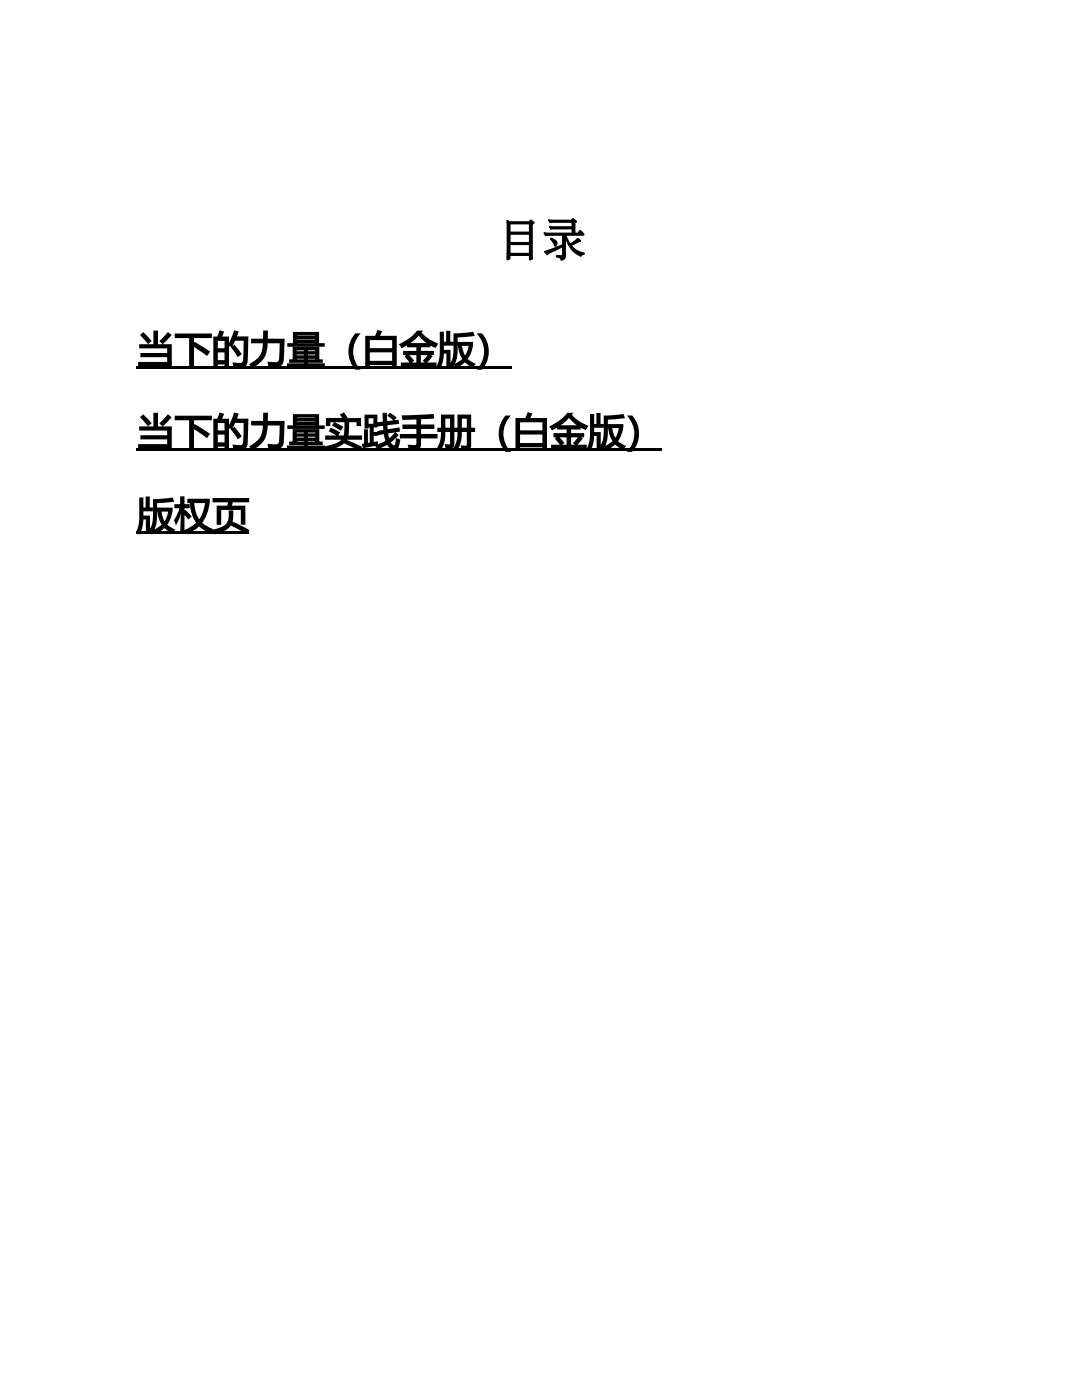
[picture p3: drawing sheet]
<svg xmlns="http://www.w3.org/2000/svg" width="216mm" height="279mm" viewBox="0 0 216 279" stroke-linecap="round" stroke-linejoin="round" font-family="sans-serif">
<g fill="#000">
<path d="M27.2 73h74.9v.6h-74.9zM27.2 89.4h104.9v.6h-104.9zM27.2 106.1h22.4v.5h-22.4z"/>
<path d="M101 44l.3-.1 .3 .3h3.9l.2-.3a.82 .82 0 0 1 1 .6l-.5 .3 .1 5.9a.95 .95 0 0 1-.1 1.1l-.5 .2-.1-.1-.1-.8h-3.6a.54 .54 0 0 1-.2 .7 .54 .54 0 0 1-.7 0zM101.9 48.9v1.6h3.6v-1.6zM101.9 46.9v1.4h3.6v-1.4zM101.9 44.8v1.4h3.6v-1.4zM109.8 47.5a1.32 1.32 0 0 1 1.4 1.2l-.2 .5h-.3l-.4-.8a.84 .84 0 0 1-.5-.9zM109.4 43.8l4.6 .1 .4-.4 .6 .5 .1 .3-.3 .2v1.9h.5l.5-.5 .8 .8-.1 .3-3.4 .1 .7 1.4 1.5-1 .6 .4 .1 .1-.2 .3-1.6 .7 1 .9 1.5 .6v.3l-.5 .1-.2 .3a4.7 4.7 0 0 1-3.3-3.9l-.2-.1 .2 .1 .1-.1 .1 .5v3.3a.88 .88 0 0 1-1 1l-.1-.4-.8-.3-.1-.2 .2-.2h1l.1-1.5-2.6 1.3-.4 .3-.3-.4a.36 .36 0 0 1-.3-.5l3.6-1.3v-1.7h-3.2a.69 .69 0 0 1-.5-.7h5.5v-.6h-3.9a.69 .69 0 0 1-.5-.7l4.4 .1v-.7h-4.1a.69 .69 0 0 1-.5-.7z"/>
<path d="M27.8 68.7h2.8v-2.7h.9v2.7h2.8v4.8h-.9v-.4h-5.8v-.9h5.8v-.9h-5.4v-.8h5.4v-1h-5.6zM33.5 66.3l.7 .6-1.7 1.8-.7-.6zM27.9 66.9l.7-.6 1.7 1.8-.8 .6zM34.8 66.6h7.5v.9h-3.6v.9l.2-.2 3 2-.6 .8-2.6-1.7v4.1h-1v-5.9h-2.9zM43.8 65.9l.9 .3-.4 1h1.4v6.1h-.9v-.6h-1.3v.7h-.9v-6.2h.8zM46.7 65.9l.9 .3-.3 .9h2.3l-.1 1.1a16.5 16.5 0 0 1-.3 4.7 3.2 3.2 0 0 1-2.6 .4l-.2-1 .9 .1a.82 .82 0 0 0 1 0 .82 .82 0 0 0 .2-.9l.1-3.5h-1.7l-.7 1.3-.8-.4 .7-1.4zM43.5 70.3v1.6h1.3v-1.6zM43.5 68v1.5h1.3v-1.5zM46.1 69.3l.7-.5 1.5 1.9-.8 .6zM50.1 67.6h2.4v-1.6h1l-.1 1.6h3.4v.8a14 14 0 0 1-.5 4.3 3.4 3.4 0 0 1-2.8 .5l-.1-1 1.4 .1a.8 .8 0 0 0 .8-.3 .8 .8 0 0 0 .1-.8l.1-2.7h-2.4a5 5 0 0 1-3 5l-.7-.8a4.2 4.2 0 0 0 2.8-4.2h-2.4zM58.4 69.2h5.3v2.6h-.8v-.2h-1.4v.1h2.9v.7h-2.9v.1h3.3v.7h-7.5v-.7h3.3v-.1h-2.9v-.7h2.9v-.1h-1.4v.2h-.8zM58.5 66.2h5.2v2.4h-.8v-.1h-3.6v.1h-.8zM57.3 68.5h7.5v.7h-7.5zM59.3 67.7l3.6 .1zM59.3 66.9l3.6 .1zM61.5 70.8v.1h1.4v-.1zM59.2 70.8v.1h1.4v-.1zM61.5 69.9v.2h1.4v-.2zM59.2 69.9v.2h1.4v-.2zM70.9 66.5h1.1a5.2 5.2 0 0 0-.1 7.3h-1a5.4 5.4 0 0 1 0-7.3zM72.9 67h2l.4-1.1 1 .2-.5 .9h3.4v6.4h-.9v-.5h-4.5v.5h-.9zM73.8 70.3v1.7h4.5v-1.7zM73.8 67.9v1.6h4.5v-1.6zM79.6 68.7l1.9-1.1 1-.8 .7-.8h1.2l-.3 .3 .7 .8 1.5 .9 1.2 .6-.6 .8-1-.5v.4h-1.9v.7h2.6v.9h-2.6v1.4h3.1v.9h-7.1v-.9h3.1v-1.4h-2.6v-.9h2.6v-.7h-1.9v-.4l-1.1 .6zM81.9 68.5h3.2l-1.6-1.5zM85.5 70.6l.8 .5-1.3 1.5-.7-.6zM80.7 71.1l.7-.5 1.3 1.4-.8 .6zM90.5 66.5l3.9-.3 .3 .9-3.4 .2v.9h3.1l-.3 1.8-.8 1.6 1.6 1-.6 .8-1.5-1.1-1.7 1.2-.6-.8 1.7-1.1-.5-1.1-.4-1.5v1.7l-.5 1.8-.6 1.1-.5-.7a5 5 0 0 0 .8-3.3zM87.8 66.2h.8v2h.4v-2.2h.8v2.2h.7v.8h-1.9v.8h1.3v3.6h-.8v-2.8h-.5l-.2 1.6-.6 1.4-.6-.7 .3-.7 .2-1.5zM92.2 69l.3 1.3 .3 .7 .4-.7 .3-1.3zM95.1 66.5h1a5.5 5.5 0 0 1 0 7.3h-1a5.2 5.2 0 0 0 0-7.3z"/>
<path d="M27.8 85.1h2.8v-2.7h.9v2.7h2.8v4.8h-.9v-.4h-5.8v-.9h5.8v-.9h-5.4v-.8h5.4v-1h-5.6zM33.5 82.7l.7 .6-1.7 1.8-.7-.6zM27.9 83.3l.7-.6 1.7 1.8-.8 .6zM34.8 83h7.5v.9h-3.6v.9l.2-.2 3 2-.6 .8-2.6-1.7v4.1h-1v-5.9h-2.9zM43.8 82.3l.9 .3-.4 1h1.4v6.1h-.9v-.6h-1.3v.7h-.9v-6.2h.8zM46.7 82.3l.9 .3-.3 .9h2.3l-.1 1.1a16.5 16.5 0 0 1-.3 4.7 3.2 3.2 0 0 1-2.6 .4l-.2-1 .9 .1a.82 .82 0 0 0 1 0 .82 .82 0 0 0 .2-.9l.1-3.5h-1.7l-.7 1.3-.8-.4 .7-1.4zM43.5 86.7v1.6h1.3v-1.6zM43.5 84.4v1.5h1.3v-1.5zM46.1 85.7l.7-.5 1.5 1.9-.8 .6zM50.1 84h2.4v-1.6h1l-.1 1.6h3.4v.8a14 14 0 0 1-.5 4.3 3.4 3.4 0 0 1-2.8 .5l-.1-1 1.4 .1a.8 .8 0 0 0 .8-.3 .8 .8 0 0 0 .1-.8l.1-2.7h-2.4a5 5 0 0 1-3 5l-.7-.8a4.2 4.2 0 0 0 2.8-4.2h-2.4zM58.4 85.6h5.3v2.6h-.8v-.2h-1.4v.1h2.9v.7h-2.9v.1h3.3v.7h-7.5v-.7h3.3v-.1h-2.9v-.7h2.9v-.1h-1.4v.2h-.8zM58.5 82.6h5.2v2.5h-.8v-.2h-3.6v.2h-.8zM57.3 84.9h7.5v.7h-7.5zM59.3 84.1l3.6 .1zM59.3 83.3l3.6 .1zM61.5 87.2v.1h1.4v-.1zM59.2 87.2v.1h1.4v-.1zM61.5 86.3v.2h1.4v-.2zM59.2 86.3v.2h1.4v-.2zM64.9 86.9h3.7l.1-2.6h1l-.2 2.6h2.7v.9h-3l3.1 1.3-.5 .9-3.2-1.5-1.3 .8-2.1 .7-.5-.9 1.6-.4a3.4 3.4 0 0 0 1.8-.9h-3.2zM65 83.4h3.3l-.5-.7 .8-.4 .8 1.1h-.2h2.8v1.6h-.8v-.7h-5.3v.7h-.9zM66 85.3l1.9 1-.5 .8-1.8-1zM66.7 84.2l1.8 1-.5 .8-1.8-1.1zM76.3 82.4h.9l.1 1.6 2.2-.2 .1 .8-2.3 .3 .1 .8 2.3-.4 .1 .8-2.3 .4 .2 1 1.2-1.3 .7 .6-1.6 1.5 .5 .5h.3l.2-1.4 .9 .3-.2 .8a1.15 1.15 0 0 1-.7 1.3 1.15 1.15 0 0 1-1.4-.5l-.3-.5-2 .9-.5-.8 2.1-.9-.3-1.3-1.2 .1-.1-.8 1.2-.2-.1-.8-1 .1-.2-.8 1.2-.2zM72.7 82.8h2.6v2.5h-.7v.9h.8v.8h-.8v1.2l.8-.1v.8l-3 .6-.2-.9 .4-.1v-2.8h.8v2.7l.4-.1v-3h-.3v.2h-.8zM73.5 83.5v1.1h1v-1.1zM77.8 82.4l1.4 .9-.6 .7-1.3-1zM80.1 82.9l6.4-.3 .2 .9-2.7 .2v1h2.7v.9h-2.7v1h3.3v.9h-3.3v1.2a1.02 1.02 0 0 1-1.3 1h-1.2l-.1-1 1.6 .1 .1-.3v-1h-3.3v-.9h3.3v-1h-2.8v-.9h2.8v-1l-2.8 .1zM88 82.7h2.7v2.7h.6v-2.7h2.7v2.7h.8v.8h-.8v2.7a.98 .98 0 0 1-1.4 .9l-.5-.1-.2-.8h1.2v-2.7h-.9l-.3 2.2-.7 1.6-.7-.6 .6-1.3 .2-1.9h-.6v2.4a1.02 1.02 0 0 1-1.5 .9h-.3l-.2-.9 1.1 .1v-2.5h-.9l-.3 2.2-.7 1.6-.7-.6 .4-.9 .4-1.4v-.9h-.7v-.8h.7zM92.2 83.6v1.8h.9v-1.8zM88.9 83.6v1.8h.9v-1.8zM100.9 82.9h1a5.2 5.2 0 0 0 0 7.3h-1a5.4 5.4 0 0 1 0-7.3zM102.9 83.4h1.9l.5-1.1 .9 .2-.4 .9h3.3v6.4h-.9v-.5h-4.4v.5h-.9zM103.8 86.7v1.7h4.4v-1.7zM103.8 84.3v1.6h4.4v-1.6zM109.6 85.1l1.9-1.1 1-.8 .7-.8h1.2l-.3 .3 .7 .8 1.4 .9 1.2 .6-.5 .8-1-.5v.4h-1.9v.7h2.6v.9h-2.6v1.5h3.1v.8h-7.1v-.8h3.1v-1.5h-2.7v-.9h2.7v-.7h-1.9v-.4l-1.1 .6zM111.9 84.9h3.2l-1.6-1.5zM115.5 87l.8 .5-1.3 1.5-.7-.6zM110.7 87.6l.7-.6 1.2 1.4-.7 .6zM120.5 82.9l3.9-.3 .3 .9-3.4 .2v.9h3.1l-.3 1.8-.8 1.6 1.6 1-.6 .8-1.6-1.1-1.7 1.2-.5-.8 1.7-1.1-.5-1.1-.4-1.5v1.7l-.5 1.8-.6 1.1-.6-.7a5 5 0 0 0 .9-3.3zM117.7 82.6h.9v2h.4v-2.2h.8v2.2h.6v.8h-1.8v.8h1.3v3.6h-.8v-2.8h-.6l-.2 1.6-.5 1.4-.6-.7 .4-1.2 .1-1zM122.2 85.4l.1 .9 .5 1.1 .3-.7 .4-1.3zM125.1 82.9h1a5.5 5.5 0 0 1 0 7.3h-1a5.2 5.2 0 0 0 0-7.3z"/>
<path d="M30.5 99.6l4-.3 .3 .8-3.4 .3v.9h3l-.2 1.7-.8 1.7 1.6 1-.7 .8-1.5-1.1-1.7 1.2-.6-.8 1.8-1.1-.6-1.1-.3-1.5-.1 1.6-.4 1.9-.7 1.1-.5-.8a5 5 0 0 0 .8-3.2zM27.8 99.3h.8v2h.5v-2.2h.8v2.2h.6v.7h-1.9v.9h1.3v3.5h-.8v-2.7h-.5l-.2 1.5-.5 1.5-.7-.7 .3-.8 .3-1.4zM32.2 102.1l.2 .9 .4 1 .4-.6 .3-1.3zM37.4 99.5h4.5a8.2 8.2 0 0 1-1.5 4.8l1.1 .8 1 .5-.7 .9-2.1-1.5-.9 .8-1.4 .8-.6-.8 1.4-.8 1-.7-.8-1.3-.5-2.6h-.5zM35.9 99.1h.9v1.5h1v.8h-1v.5l.2-.2 1.2 1.4-.6 .6-.8-.9v3.8h-.9l.2-4.2-.5 1.5-.5 .9-.1-.3a1.27 1.27 0 0 1 .3-1.6l.5-1.5h-1v-.8h1.1zM38.8 100.4l.3 1.9 .7 1.3 .7-1.4 .4-1.8zM42.4 99.4h7.3v.9h-3.2l-.2 .6h2.7v3.8h-.9v-2.9h-4v2.9h-.9v-3.8h2.1l.2-.6h-3.1zM45.6 101.9h.9l-.1 2.2 3.4 1.7-.6 .8-3.2-1.7a4.8 4.8 0 0 1-3.3 1.7l-.5-.8a4.3 4.3 0 0 0 3.2-1.6 4.4 4.4 0 0 0 .2-2.3z"/>
</g>
</svg>
